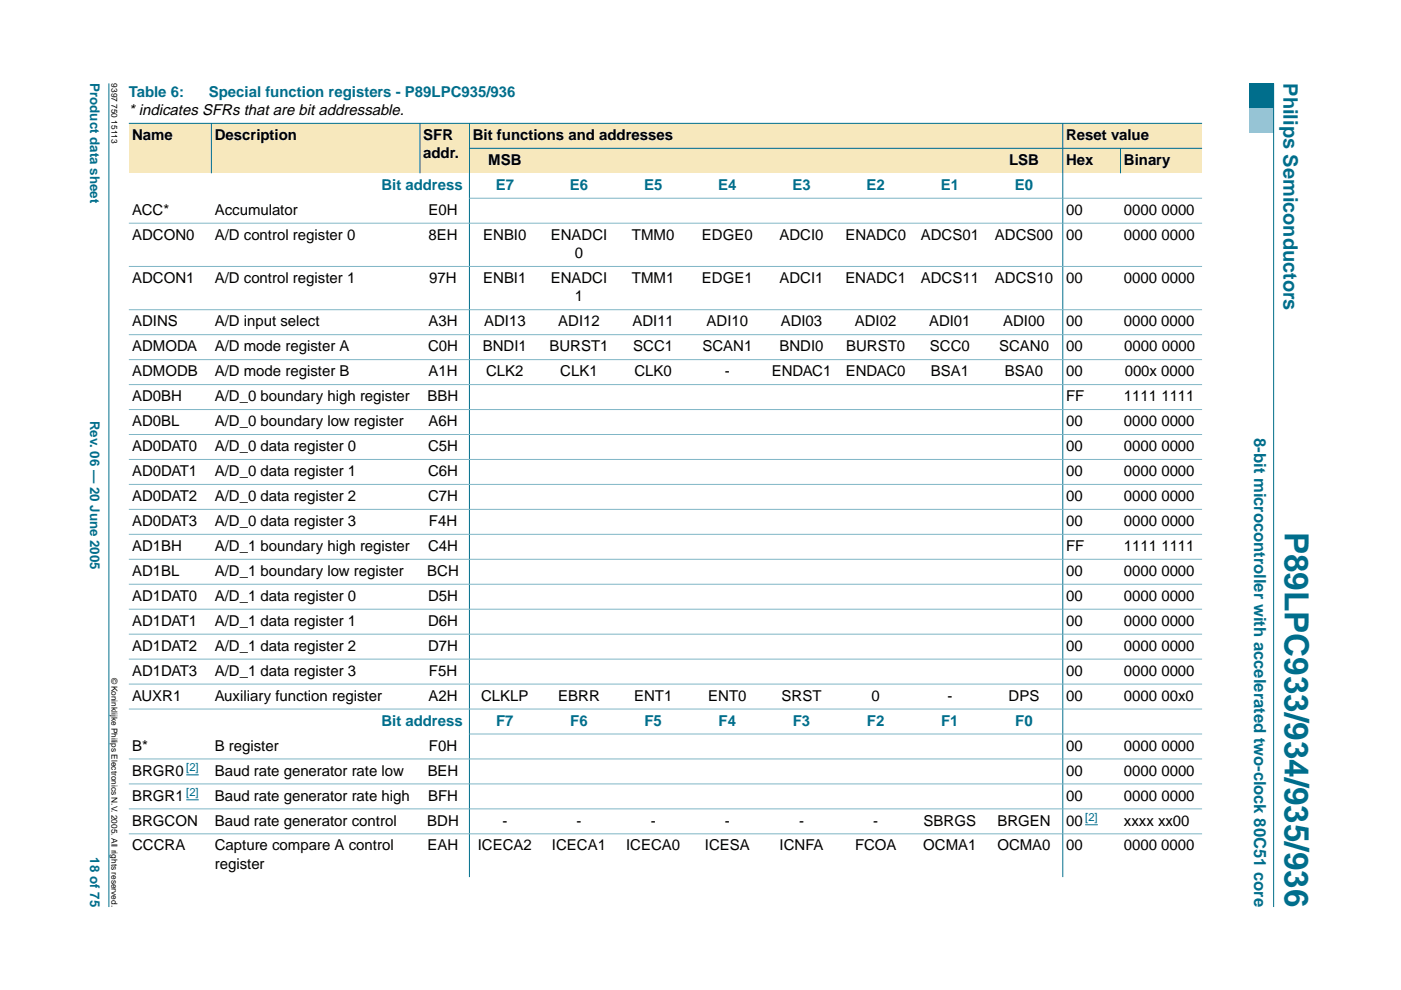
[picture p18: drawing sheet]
<svg xmlns="http://www.w3.org/2000/svg" width="297mm" height="210mm" viewBox="0 0 297 210" stroke-linecap="round" stroke-linejoin="round" font-family="sans-serif">
<defs><g id="words">
<text font-size="7.1" fill="#006e8c" x="272.4" y="112.7" transform="rotate(90 272.4 112.7)">P89LPC933/934/935/936</text>
<text font-size="4.2" fill="#006e8c" x="272.2" y="17.7" transform="rotate(90 272.2 17.7)">Philips Semiconductors</text>
<text font-size="3.5" fill="#006e8c" x="265.9" y="92.9" transform="rotate(90 265.9 92.9)">8-bit microcontroller with accelerated two-clock 80C51 core</text>
<g font-size="3.2" fill="#006e8c">
<text x="27.3" y="20.5">Table 6:</text>
<text x="44.3" y="20.5">Special function registers - P89LPC935/936</text>
<text x="80.9" y="40.3">Bit address</text>
<text x="105.1" y="40.3">E7</text>
<text x="120.8" y="40.3">E6</text>
<text x="136.5" y="40.3">E5</text>
<text x="152.3" y="40.3">E4</text>
<text x="168" y="40.3">E3</text>
<text x="183.7" y="40.3">E2</text>
<text x="199.4" y="40.3">E1</text>
<text x="215.2" y="40.3">E0</text>
<text x="80.9" y="153.9">Bit address</text>
<text x="105.2" y="153.9">F7</text>
<text x="120.9" y="153.9">F6</text>
<text x="136.6" y="153.9">F5</text>
<text x="152.4" y="153.9">F4</text>
<text x="168.1" y="153.9">F3</text>
<text x="183.8" y="153.9">F2</text>
<text x="199.5" y="153.9">F1</text>
<text x="215.3" y="153.9">F0</text>
</g>
<g font-size="3.2">
<text x="27.3" y="24.4">* indicates SFRs that are bit addressable.</text>
<text x="28" y="29.7">Name</text>
<text x="45.5" y="29.7">Description</text>
<text x="89.8" y="29.7">SFR</text>
<text x="100.2" y="29.7">Bit functions and addresses</text>
<text x="226" y="29.7">Reset value</text>
<text x="89.8" y="33.6">addr.</text>
<text x="103.5" y="35">MSB</text>
<text x="213.9" y="35">LSB</text>
<text x="226" y="35">Hex</text>
<text x="238.3" y="35">Binary</text>
<text x="28" y="45.6">ACC*</text>
<text x="45.5" y="45.6">Accumulator</text>
<text x="90.9" y="45.6">E0H</text>
<text x="226" y="45.6">00</text>
<text x="238.3" y="45.6">0000 0000</text>
<text x="28" y="50.8">ADCON0</text>
<text x="45.5" y="50.8">A/D control register 0</text>
<text x="90.8" y="50.8">8EH</text>
<text x="102.4" y="50.8">ENBI0</text>
<text x="116.8" y="50.8">ENADCI</text>
<text x="134" y="50.8">TMM0</text>
<text x="148.8" y="50.8">EDGE0</text>
<text x="165.3" y="50.8">ADCI0</text>
<text x="179.2" y="50.8">ENADC0</text>
<text x="195.2" y="50.8">ADCS01</text>
<text x="210.9" y="50.8">ADCS00</text>
<text x="226" y="50.8">00</text>
<text x="238.3" y="50.8">0000 0000</text>
<text x="121.9" y="54.7">0</text>
<text x="28" y="60">ADCON1</text>
<text x="45.5" y="60">A/D control register 1</text>
<text x="91" y="60">97H</text>
<text x="102.4" y="60">ENBI1</text>
<text x="116.8" y="60">ENADCI</text>
<text x="121.9" y="63.9">1</text>
<text x="134" y="60">TMM1</text>
<text x="148.8" y="60">EDGE1</text>
<text x="165.3" y="60">ADCI1</text>
<text x="179.2" y="60">ENADC1</text>
<text x="195.2" y="60">ADCS11</text>
<text x="210.9" y="60">ADCS10</text>
<text x="226" y="60">00</text>
<text x="238.3" y="60">0000 0000</text>
<text x="28" y="69.2">ADINS</text>
<text x="45.5" y="69.2">A/D input select</text>
<text x="90.8" y="69.2">A3H</text>
<text x="102.6" y="69.2">ADI13</text>
<text x="118.3" y="69.2">ADI12</text>
<text x="134.1" y="69.2">ADI11</text>
<text x="149.8" y="69.2">ADI10</text>
<text x="165.5" y="69.2">ADI03</text>
<text x="181.2" y="69.2">ADI02</text>
<text x="197" y="69.2">ADI01</text>
<text x="212.7" y="69.2">ADI00</text>
<text x="226" y="69.2">00</text>
<text x="238.3" y="69.2">0000 0000</text>
<text x="28" y="74.5">ADMODA</text>
<text x="45.5" y="74.5">A/D mode register A</text>
<text x="90.8" y="74.5">C0H</text>
<text x="102.4" y="74.5">BNDI1</text>
<text x="116.5" y="74.5">BURST1</text>
<text x="134.3" y="74.5">SCC1</text>
<text x="148.9" y="74.5">SCAN1</text>
<text x="165.3" y="74.5">BNDI0</text>
<text x="179.4" y="74.5">BURST0</text>
<text x="197.2" y="74.5">SCC0</text>
<text x="211.8" y="74.5">SCAN0</text>
<text x="226" y="74.5">00</text>
<text x="238.4" y="74.5">0000 0000</text>
<text x="28" y="79.8">ADMODB</text>
<text x="45.5" y="79.8">A/D mode register B</text>
<text x="90.8" y="79.8">A1H</text>
<text x="103.1" y="79.8">CLK2</text>
<text x="118.8" y="79.8">CLK1</text>
<text x="134.5" y="79.8">CLK0</text>
<text x="153.7" y="79.8">-</text>
<text x="163.6" y="79.8">ENDAC1</text>
<text x="179.3" y="79.8">ENDAC0</text>
<text x="197.3" y="79.8">BSA1</text>
<text x="213.1" y="79.8">BSA0</text>
<text x="226" y="79.8">00</text>
<text x="238.5" y="79.8">000x 0000</text>
<text x="28" y="85.1">AD0BH</text>
<text x="45.5" y="85.1">A/D_0 boundary high register</text>
<text x="90.7" y="85.1">BBH</text>
<text x="226" y="85.1">FF</text>
<text x="238.3" y="85.1">1111 1111</text>
<text x="28" y="90.4">AD0BL</text>
<text x="28" y="95.7">AD0DAT0</text>
<text x="45.5" y="90.4">A/D_0 boundary low register</text>
<text x="45.5" y="95.7">A/D_0 data register 0</text>
<text x="90.8" y="95.7">C5H</text>
<text x="90.8" y="90.4">A6H</text>
<text x="226" y="90.4">00</text>
<text x="226" y="95.7">00</text>
<text x="238.3" y="90.4">0000 0000</text>
<text x="238.3" y="95.7">0000 0000</text>
<text x="28" y="100.9">AD0DAT1</text>
<text x="45.5" y="100.9">A/D_0 data register 1</text>
<text x="90.8" y="100.9">C6H</text>
<text x="226" y="100.9">00</text>
<text x="238.3" y="100.9">0000 0000</text>
<text x="28" y="106.2">AD0DAT2</text>
<text x="45.5" y="106.2">A/D_0 data register 2</text>
<text x="90.8" y="106.2">C7H</text>
<text x="226" y="106.2">00</text>
<text x="238.3" y="106.2">0000 0000</text>
<text x="28" y="111.5">AD0DAT3</text>
<text x="45.5" y="111.5">A/D_0 data register 3</text>
<text x="90.9" y="111.5">F4H</text>
<text x="226" y="111.5">00</text>
<text x="238.3" y="111.5">0000 0000</text>
<text x="28" y="116.8">AD1BH</text>
<text x="45.5" y="116.8">A/D_1 boundary high register</text>
<text x="90.8" y="116.8">C4H</text>
<text x="226" y="116.8">FF</text>
<text x="238.3" y="116.8">1111 1111</text>
<text x="28" y="122.1">AD1BL</text>
<text x="45.5" y="122.1">A/D_1 boundary low register</text>
<text x="90.6" y="122.1">BCH</text>
<text x="226" y="122.1">00</text>
<text x="238.3" y="122.1">0000 0000</text>
<text x="28" y="127.4">AD1DAT0</text>
<text x="45.5" y="127.4">A/D_1 data register 0</text>
<text x="90.8" y="127.4">D5H</text>
<text x="226" y="127.4">00</text>
<text x="238.3" y="127.4">0000 0000</text>
<text x="28" y="132.7">AD1DAT1</text>
<text x="28" y="138">AD1DAT2</text>
<text x="45.5" y="132.7">A/D_1 data register 1</text>
<text x="45.5" y="138">A/D_1 data register 2</text>
<text x="90.8" y="132.7">D6H</text>
<text x="90.8" y="138">D7H</text>
<text x="226" y="132.7">00</text>
<text x="226" y="138">00</text>
<text x="238.3" y="132.7">0000 0000</text>
<text x="238.3" y="138">0000 0000</text>
<text x="28" y="143.3">AD1DAT3</text>
<text x="45.5" y="143.3">A/D_1 data register 3</text>
<text x="90.9" y="143.3">F5H</text>
<text x="226" y="143.3">00</text>
<text x="238.3" y="143.3">0000 0000</text>
<text x="28" y="148.6">AUXR1</text>
<text x="45.5" y="148.6">Auxiliary function register</text>
<text x="90.9" y="148.6">A2H</text>
<text x="102" y="148.6">CLKLP</text>
<text x="118.4" y="148.6">EBRR</text>
<text x="134.4" y="148.6">ENT1</text>
<text x="150.2" y="148.6">ENT0</text>
<text x="165.7" y="148.6">SRST</text>
<text x="184.8" y="148.6">0</text>
<text x="200.9" y="148.6">-</text>
<text x="213.9" y="148.6">DPS</text>
<text x="226" y="148.6">00</text>
<text x="238.3" y="148.6">0000 00x0</text>
<text x="28" y="159.2">B*</text>
<text x="45.5" y="159.2">B register</text>
<text x="90.9" y="159.2">F0H</text>
<text x="226" y="159.2">00</text>
<text x="238.3" y="159.2">0000 0000</text>
<text x="28" y="164.4">BRGR0</text>
<text x="45.5" y="164.4">Baud rate generator rate low</text>
<text x="90.7" y="164.4">BEH</text>
<text x="226" y="164.4">00</text>
<text x="238.3" y="164.4">0000 0000</text>
<text x="28" y="169.7">BRGR1</text>
<text x="45.5" y="169.7">Baud rate generator rate high</text>
<text x="90.8" y="169.7">BFH</text>
<text x="226" y="169.7">00</text>
<text x="238.3" y="169.7">0000 0000</text>
<text x="28" y="175">BRGCON</text>
<text x="45.5" y="175">Baud rate generator control</text>
<text x="90.6" y="175">BDH</text>
<text x="106.5" y="175">-</text>
<text x="122.2" y="175">-</text>
<text x="138" y="175">-</text>
<text x="153.7" y="175">-</text>
<text x="169.4" y="175">-</text>
<text x="185.1" y="175">-</text>
<text x="195.8" y="175">SBRGS</text>
<text x="211.5" y="175">BRGEN</text>
<text x="226" y="175">00</text>
<text x="238.3" y="175">xxxx xx00</text>
<text x="28" y="180.3">CCCRA</text>
<text x="45.5" y="180.3">Capture compare A control</text>
<text x="45.5" y="184.2">register</text>
<text x="90.7" y="180.3">EAH</text>
<text x="101.3" y="180.3">ICECA2</text>
<text x="117" y="180.3">ICECA1</text>
<text x="132.8" y="180.3">ICECA0</text>
<text x="149.4" y="180.3">ICESA</text>
<text x="165.3" y="180.3">ICNFA</text>
<text x="181.3" y="180.3">FCOA</text>
<text x="195.7" y="180.3">OCMA1</text>
<text x="211.5" y="180.3">OCMA0</text>
<text x="226" y="180.3">00</text>
<text x="238.3" y="180.3">0000 0000</text>
</g>
<g font-size="2.8" fill="#006e8c">
<text x="19.1" y="17.7" transform="rotate(90 19.1 17.7)">Product data sheet</text>
<text x="19.1" y="89.2" transform="rotate(90 19.1 89.2)">Rev. 06 — 20 June 2005</text>
<text x="19.1" y="181.8" transform="rotate(90 19.1 181.8)">18 of 75</text>
</g>
<g font-size="2.4" fill="#00f">
<text x="39.5" y="163.5">[2]</text>
<text x="39.5" y="168.8">[2]</text>
<text x="230.1" y="174.1">[2]</text>
</g>
<g font-size="1.8">
<text x="23.7" y="17.7" transform="rotate(90 23.7 17.7)">9397 750 15113</text>
<text x="23.7" y="143.7" transform="rotate(90 23.7 143.7)">© Koninklijke Philips Electronics N.V. 2005. All rights reserved.</text>
</g>
</g></defs>
<path d="M23.1 17.7v174.6z" fill="#006e8c" stroke="#006e8c" stroke-width=".21"/>
<path d="M264.7 17.7h5.3v5.3h-5.3z" fill-rule="evenodd" fill="#006e8c"/>
<path d="M264.7 23h5.3v5.3h-5.3z" fill-rule="evenodd" fill="#96c4d6"/>
<path d="M270 17.7v174.6z" fill="#006e8c" stroke="#006e8c" stroke-width=".21"/>
<g fill="#f7e8bd">
<path d="M27.3 26.2h17.5v10.5h-17.5z" fill-rule="evenodd"/>
<path d="M44.8 26.2h44.2v10.5h-44.2z" fill-rule="evenodd"/>
<path d="M89 26.2h10.5v10.5h-10.5z" fill-rule="evenodd"/>
<path d="M99.5 26.2h125.8v5.2h-125.8z" fill-rule="evenodd"/>
<path d="M225.3 26.2h29.6v5.2h-29.6z" fill-rule="evenodd"/>
<path d="M99.5 31.4h15.8v5.3h-15.8z" fill-rule="evenodd"/>
<path d="M115.3 31.4h15.7v5.3h-15.7z" fill-rule="evenodd"/>
<path d="M131 31.4h15.7v5.3h-15.7z" fill-rule="evenodd"/>
<path d="M146.7 31.4h15.7v5.3h-15.7z" fill-rule="evenodd"/>
<path d="M162.4 31.4h15.8v5.3h-15.8z" fill-rule="evenodd"/>
<path d="M178.2 31.4h15.7v5.3h-15.7z" fill-rule="evenodd"/>
<path d="M193.9 31.4h15.7v5.3h-15.7z" fill-rule="evenodd"/>
<path d="M209.6 31.4h15.7v5.3h-15.7z" fill-rule="evenodd"/>
<path d="M225.3 31.4h12.3v5.3h-12.3z" fill-rule="evenodd"/>
<path d="M237.6 31.4h17.3v5.3h-17.3z" fill-rule="evenodd"/>
</g>
<path d="M39.5 164.3h2.6M39.5 169.6h2.6M230.1 174.9h2.6" fill="none" stroke="#00f" stroke-width=".21"/>
<g fill="#006e8c" stroke="#006e8c" stroke-width=".21">
<path d="M44.8 26.1v10.6z"/>
<path d="M89 26.1v10.6z"/>
<path d="M99.5 26.1v159.9z"/>
<path d="M225.3 26.1v159.9z"/>
<path d="M237.6 31.4v5.3z"/>
<path d="M27.3 26.2h227.6z"/>
<path d="M99.5 31.4h155.4z"/>
</g>
<g fill="#80b6c6" stroke="#80b6c6" stroke-width=".21">
<path d="M99.5 42h155.4z"/>
<path d="M27.3 47.3h227.6z"/>
<path d="M27.3 56.5h227.6z"/>
<path d="M27.3 65.7h227.6z"/>
<path d="M27.3 71h227.6z"/>
<path d="M27.3 76.2h227.6z"/>
<path d="M27.3 81.5h227.6z"/>
<path d="M27.3 86.8h227.6z"/>
<path d="M27.3 92.1h227.6z"/>
<path d="M27.3 97.4h227.6z"/>
<path d="M27.3 102.7h227.6z"/>
<path d="M27.3 108h227.6z"/>
<path d="M27.3 113.3h227.6z"/>
<path d="M27.3 118.6h227.6z"/>
<path d="M27.3 123.9h227.6z"/>
<path d="M27.3 129.2h227.6z"/>
<path d="M27.3 134.5h227.6z"/>
<path d="M27.3 139.7h227.6z"/>
<path d="M27.3 145h227.6z"/>
<path d="M27.3 150.3h227.6z"/>
<path d="M99.5 155.6h155.4z"/>
<path d="M27.3 160.9h227.6z"/>
<path d="M27.3 166.2h227.6z"/>
<path d="M27.3 171.5h227.6z"/>
<path d="M27.3 176.8h227.6z"/>
</g>
<use href="#words"/>
</svg>
